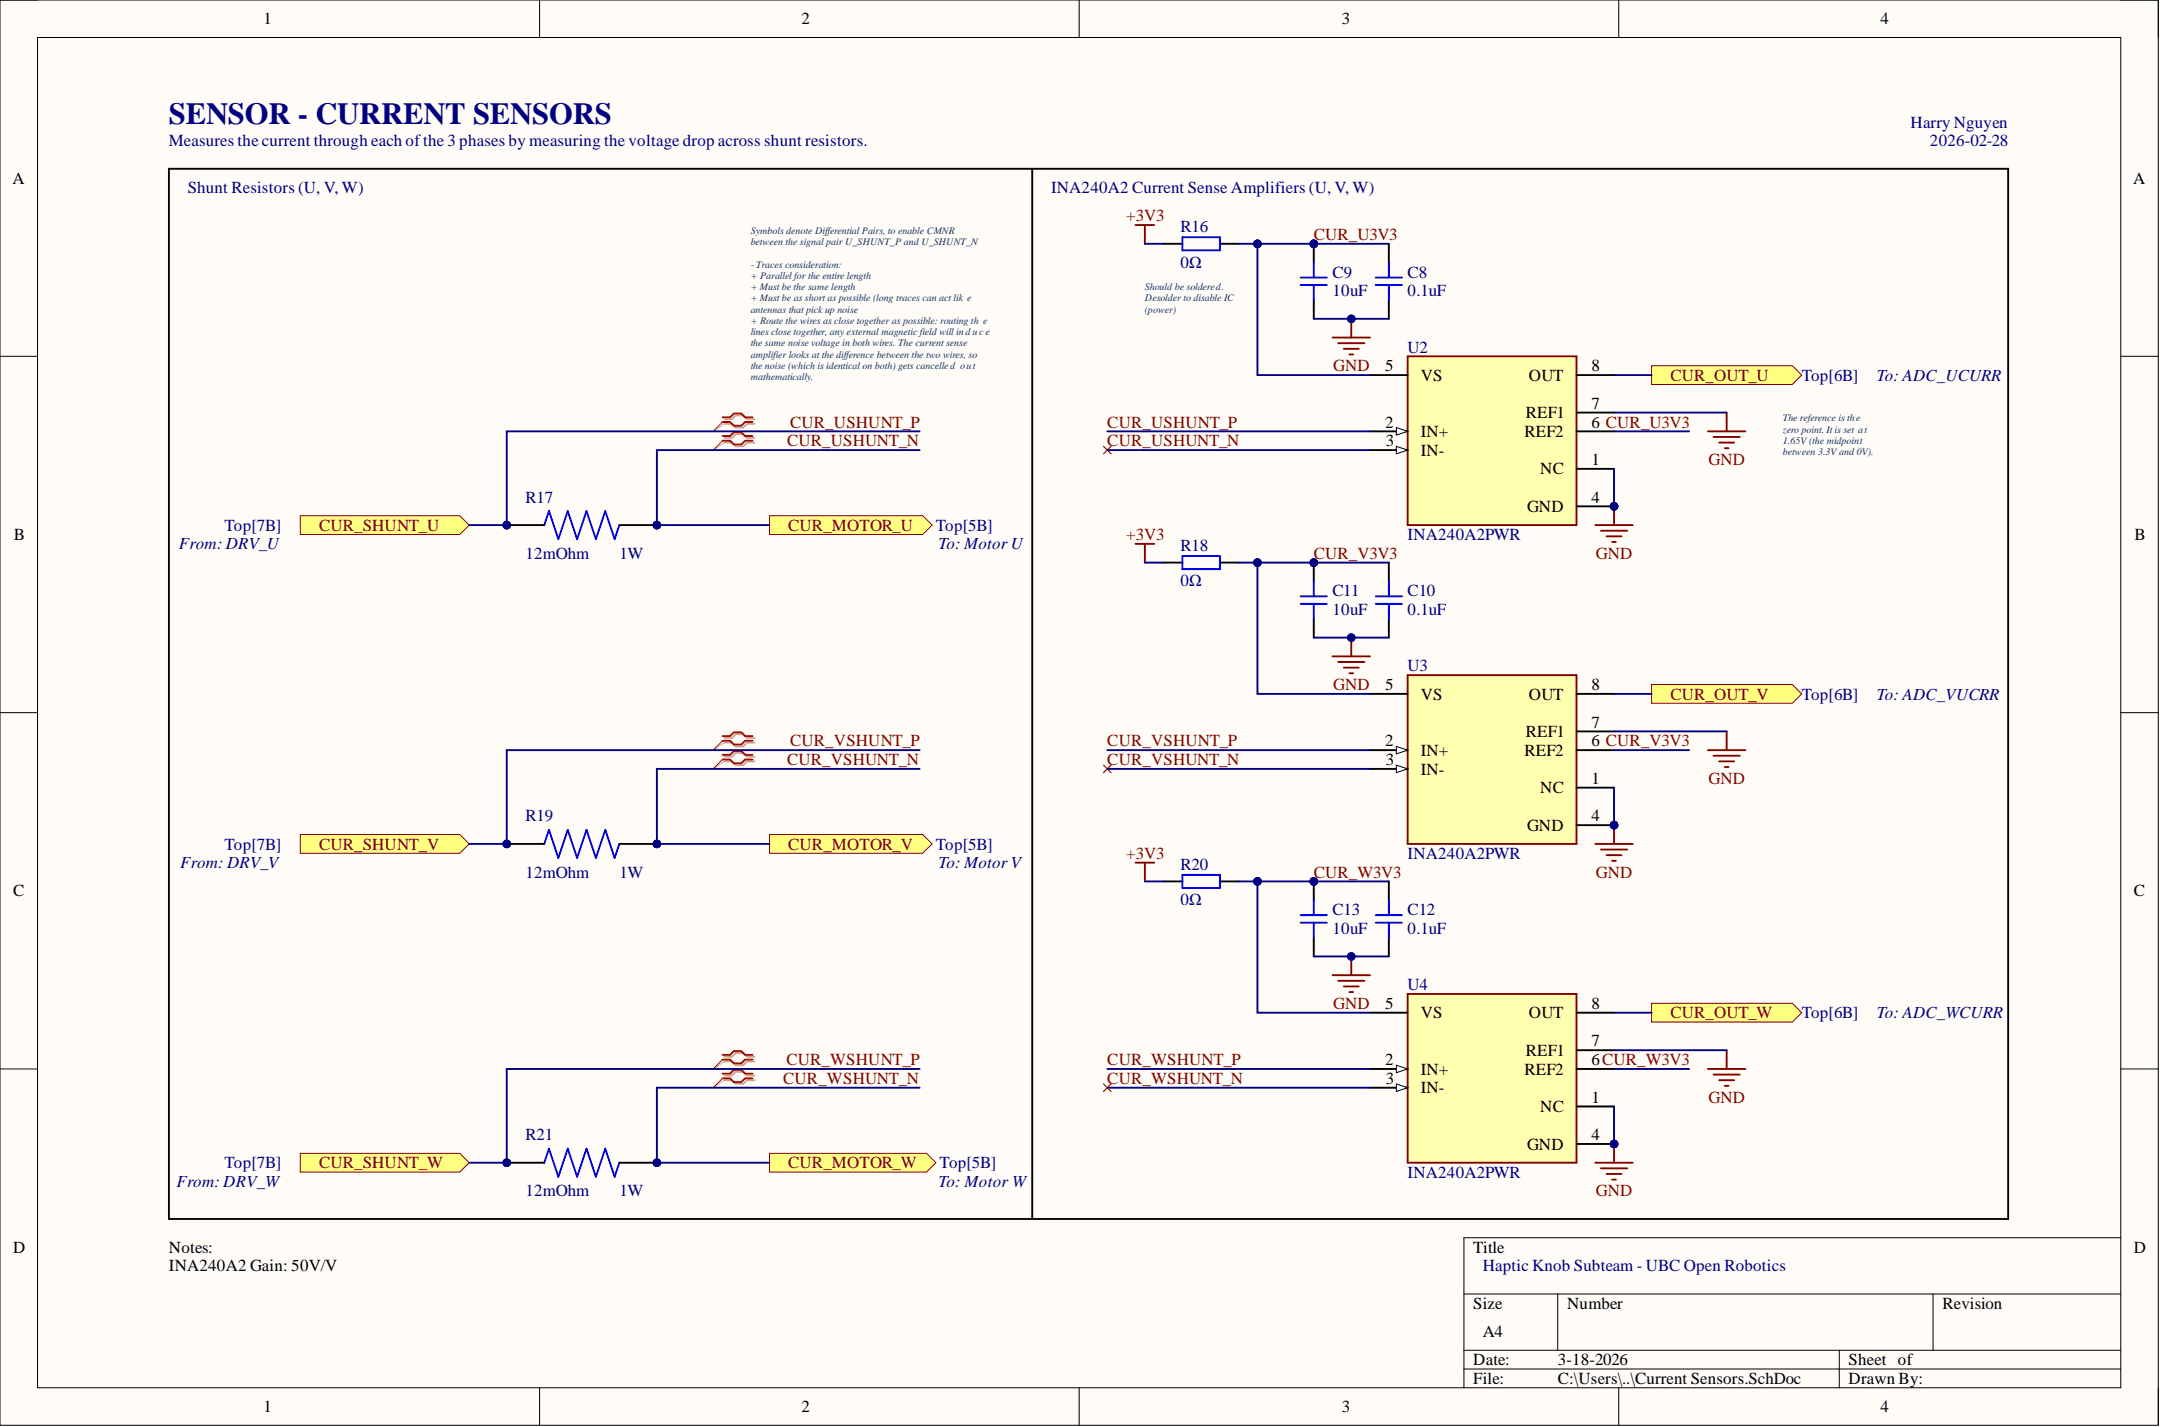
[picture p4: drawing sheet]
<svg xmlns="http://www.w3.org/2000/svg" width="292mm" height="193mm" viewBox="0 0 292 193" stroke-linecap="round" stroke-linejoin="round" font-family="sans-serif">
<defs><g id="words">
<text font-size="4.1" fill="#000080" x="22.8" y="16.8">SENSOR - CURRENT SENSORS</text>
<g font-size="2.3">
<text x="35.6" y="3.3">1</text>
<text x="108.4" y="3.3">2</text>
<text x="181.5" y="3.3">3</text>
<text x="254.3" y="3.3">4</text>
<text x="1.7" y="24.9">A</text>
<text x="288.5" y="24.9">A</text>
<text x="187.3" y="50.2">5</text>
<text x="192.1" y="51.5">VS</text>
<text x="206.8" y="51.5">OUT</text>
<text x="215.2" y="50.2">8</text>
<text x="187.3" y="57.8">2</text>
<text x="192.1" y="59.1">IN+</text>
<text x="206.2" y="59.1">REF2</text>
<text x="206.3" y="56.6">REF1</text>
<text x="215.2" y="55.3">7</text>
<text x="215.2" y="57.8">6 CUR_U3V3</text>
<text x="187.4" y="60.4">3</text>
<text x="192.1" y="61.6">IN-</text>
<text x="208.3" y="64.2">NC</text>
<text x="215.2" y="62.9">1</text>
<text x="206.5" y="69.2">GND</text>
<text x="215.2" y="68">4</text>
<text x="1.9" y="73">B</text>
<text x="288.7" y="73">B</text>
<text x="187.3" y="93.3">5</text>
<text x="192.1" y="94.6">VS</text>
<text x="206.8" y="94.6">OUT</text>
<text x="215.2" y="93.3">8</text>
<text x="187.3" y="100.9">2</text>
<text x="206.3" y="99.7">REF1</text>
<text x="215.2" y="98.4">7</text>
<text x="215.2" y="100.9">6 CUR_V3V3</text>
<text x="187.4" y="103.5">3</text>
<text x="192.1" y="102.2">IN+</text>
<text x="192.1" y="104.7">IN-</text>
<text x="206.2" y="102.2">REF2</text>
<text x="208.3" y="107.3">NC</text>
<text x="215.2" y="106">1</text>
<text x="206.5" y="112.3">GND</text>
<text x="215.2" y="111.1">4</text>
<text x="1.8" y="121.2">C</text>
<text x="288.6" y="121.2">C</text>
<text x="187.3" y="136.4">5</text>
<text x="192.1" y="137.7">VS</text>
<text x="206.8" y="137.7">OUT</text>
<text x="215.2" y="136.4">8</text>
<text x="206.3" y="142.8">REF1</text>
<text x="215.2" y="141.5">7</text>
<text x="187.3" y="144">2</text>
<text x="187.4" y="146.6">3</text>
<text x="192.1" y="145.3">IN+</text>
<text x="192.1" y="147.8">IN-</text>
<text x="206.2" y="145.3">REF2</text>
<text x="215.2" y="144">6CUR_W3V3</text>
<text x="215.2" y="149.1">1</text>
<text x="206.5" y="155.5">GND</text>
<text x="208.3" y="150.4">NC</text>
<text x="215.2" y="154.2">4</text>
<text x="1.8" y="169.4">D</text>
<text x="22.8" y="169.4">Notes:</text>
<text x="22.8" y="171.9">INA240A2 Gain: 50V/V</text>
<text x="199.2" y="169.4">Title</text>
<text x="288.6" y="169.4">D</text>
<text x="199.2" y="177">Size</text>
<text x="211.9" y="177">Number</text>
<text x="262.7" y="177">Revision</text>
<text x="199.2" y="184.6">Date:</text>
<text x="200.5" y="180.8">A4</text>
<text x="210.7" y="184.6">3-18-2026</text>
<text x="250" y="184.6">Sheet of</text>
<text x="35.6" y="191">1</text>
<text x="108.4" y="191">2</text>
<text x="181.5" y="191">3</text>
<text x="199.2" y="187.2">File:</text>
<text x="210.7" y="187.2">C:\Users\..\Current Sensors.SchDoc</text>
<text x="250" y="187.2">Drawn By:</text>
<text x="254.3" y="191">4</text>
</g>
<g font-size="2.3" fill="#000080">
<text x="258.4" y="17.2">Harry Nguyen</text>
<text x="22.8" y="19.8">Measures the current through each ofthe 3 phases by measuring the voltage drop across shunt resistors.</text>
<text x="261" y="19.8">2026-02-28</text>
<text x="25.4" y="26.1">Shunt Resistors (U, V, W)</text>
<text x="142.1" y="26.1">INA240A2 Current Sense Amplifiers (U, V, W)</text>
<text x="159.6" y="31.4">R16</text>
<text x="159.6" y="36.2">0Ω</text>
<text x="180.2" y="37.5">C9</text>
<text x="180.2" y="40.1">10uF</text>
<text x="190.4" y="37.5">C8</text>
<text x="190.4" y="40.1">0.1uF</text>
<text x="190.4" y="47.7">U2</text>
<text x="243.6" y="51.5">Top[6B]</text>
<text x="253.8" y="51.5">To: ADC_UCURR</text>
<text x="30.4" y="71.8">Top[7B]</text>
<text x="71.1" y="68">R17</text>
<text x="126.6" y="71.8">Top[5B]</text>
<text x="24.2" y="74.3">From: DRV_U</text>
<text x="71.1" y="75.6">12mOhm</text>
<text x="83.8" y="75.6">1W</text>
<text x="126.9" y="74.3">To: Motor U</text>
<text x="159.6" y="74.5">R18</text>
<text x="190.4" y="73">INA240A2PWR</text>
<text x="159.6" y="79.3">0Ω</text>
<text x="180.2" y="80.6">C11</text>
<text x="180.2" y="83.2">10uF</text>
<text x="190.4" y="80.6">C10</text>
<text x="190.4" y="83.2">0.1uF</text>
<text x="190.4" y="90.8">U3</text>
<text x="243.6" y="94.6">Top[6B]</text>
<text x="253.8" y="94.6">To: ADC_VUCRR</text>
<text x="71.1" y="111.1">R19</text>
<text x="24.4" y="117.4">From: DRV_V</text>
<text x="30.4" y="114.9">Top[7B]</text>
<text x="71.1" y="118.7">12mOhm</text>
<text x="83.8" y="118.7">1W</text>
<text x="126.6" y="114.9">Top[5B]</text>
<text x="126.9" y="117.4">To: Motor V</text>
<text x="159.6" y="117.6">R20</text>
<text x="190.4" y="116.1">INA240A2PWR</text>
<text x="159.6" y="122.4">0Ω</text>
<text x="180.2" y="123.8">C13</text>
<text x="190.4" y="123.8">C12</text>
<text x="180.2" y="126.3">10uF</text>
<text x="190.4" y="126.3">0.1uF</text>
<text x="190.4" y="133.9">U4</text>
<text x="243.6" y="137.7">Top[6B]</text>
<text x="253.8" y="137.7">To: ADC_WCURR</text>
<text x="71.1" y="154.2">R21</text>
<text x="23.9" y="160.5">From: DRV_W</text>
<text x="30.4" y="158">Top[7B]</text>
<text x="71.1" y="161.8">12mOhm</text>
<text x="83.8" y="161.8">1W</text>
<text x="126.9" y="160.5">To: Motor W</text>
<text x="127.1" y="158">Top[5B]</text>
<text x="190.4" y="159.3">INA240A2PWR</text>
<text x="200.5" y="171.9">Haptic Knob Subteam - UBC Open Robotics</text>
</g>
<g font-size="2.3" fill="#800000">
<text x="152.3" y="29.9">+3V3</text>
<text x="177.7" y="32.5">CUR_U3V3</text>
<text x="180.3" y="50.2">GND</text>
<text x="225.9" y="51.5">CUR_OUT_U</text>
<text x="106.9" y="57.8">CUR_USHUNT_P</text>
<text x="149.7" y="57.8">CUR_USHUNT_P</text>
<text x="106.4" y="60.4">CUR_USHUNT_N</text>
<text x="149.7" y="60.4">CUR_USHUNT_N</text>
<text x="231" y="62.9">GND</text>
<text x="43.1" y="71.8">CUR_SHUNT_U</text>
<text x="106.6" y="71.8">CUR_MOTOR_U</text>
<text x="152.3" y="73">+3V3</text>
<text x="177.7" y="75.6">CUR_V3V3</text>
<text x="215.8" y="75.6">GND</text>
<text x="180.3" y="93.3">GND</text>
<text x="225.9" y="94.6">CUR_OUT_V</text>
<text x="106.9" y="100.9">CUR_VSHUNT_P</text>
<text x="149.7" y="100.9">CUR_VSHUNT_P</text>
<text x="106.4" y="103.5">CUR_VSHUNT_N</text>
<text x="149.7" y="103.5">CUR_VSHUNT_N</text>
<text x="231" y="106">GND</text>
<text x="43.1" y="114.9">CUR_SHUNT_V</text>
<text x="106.6" y="114.9">CUR_MOTOR_V</text>
<text x="152.3" y="116.1">+3V3</text>
<text x="177.7" y="118.7">CUR_W3V3</text>
<text x="215.8" y="118.7">GND</text>
<text x="180.3" y="136.4">GND</text>
<text x="225.9" y="137.7">CUR_OUT_W</text>
<text x="105.9" y="146.6">CUR_WSHUNT_N</text>
<text x="106.3" y="144">CUR_WSHUNT_P</text>
<text x="149.7" y="144">CUR_WSHUNT_P</text>
<text x="149.7" y="146.6">CUR_WSHUNT_N</text>
<text x="231" y="149.1">GND</text>
<text x="43.1" y="158">CUR_SHUNT_W</text>
<text x="106.6" y="158">CUR_MOTOR_W</text>
<text x="215.8" y="161.8">GND</text>
</g>
<g font-size="1.4" fill="#073763">
<text x="101.5" y="31.6">Symbols denote Differential Pairs, to enable CMNR</text>
<text x="101.5" y="33.1">between the signal pair U_SHUNT_P and U_SHUNT_N</text>
<text x="101.5" y="36.2">- Traces consideration:</text>
<text x="101.5" y="37.7">+ Parallel for the entire length</text>
<text x="101.5" y="39.2">+ Must be the same length</text>
<text x="101.5" y="40.7">+ Must be as short as possible (long traces can act lik e</text>
<text x="154.8" y="39.2">Should be soldered.</text>
<text x="154.8" y="40.7">Desolder to disable IC</text>
<text x="101.5" y="42.3">antennas that pick up noise</text>
<text x="101.5" y="43.8">+ Route the wires as close together as possible: routing th e</text>
<text x="101.5" y="45.3">lines close together, any external magnetic field will in du c e</text>
<text x="101.5" y="46.8">the same noise voltage in both wires. The current sense</text>
<text x="154.8" y="42.3">(power)</text>
<text x="101.5" y="48.4">amplifier looks at the difference between the two wires, so</text>
<text x="101.5" y="49.9">the noise (which is identical on both) gets cancelled out</text>
<text x="101.5" y="51.4">mathematically.</text>
<text x="241.1" y="57">The reference is the</text>
<text x="241.1" y="58.5">zero point. It is set at</text>
<text x="241.1" y="60">1.65V(the midpoint</text>
<text x="241.1" y="61.5">between 3.3V and 0V).</text>
</g>
</g></defs>
<path d="M0 0h291.9v192.7h-291.9z" fill-rule="evenodd" fill="#fffcf8"/>
<path d="M0 0h291.9v192.7h-291.9z" fill="none" stroke="#000" stroke-width=".14"/>
<path d="M5.1 5.1h281.7v182.6h-281.7z" fill-rule="evenodd" fill="#fffcf8"/>
<g fill="none" stroke="#000" stroke-width=".14">
<path d="M0 0h5.1M5.1 5.1h281.7v182.6h-281.7zM73 0v5.1M145.9 0v5.1M218.9 0v5.1M286.8 0h5.1v5.1M0 48.2h5.1M286.8 48.2h5.1M0 96.4h5.1M286.8 96.4h5.1M0 144.6h5.1M286.8 144.6h5.1"/>
<path d="M198 175h88.8M210.7 175v7.6M261.4 175v7.6M286.8 167.4h-88.8v20.3M73 187.7v5M145.9 187.7v5M198 182.6h88.8M198 185.1h88.8M218.9 187.7v5M248.7 182.6v5.1M291.9 187.7v5"/>
</g>
<circle cx="218.3" cy="111.6" r=".51" fill="#000080"/>
<circle cx="218.3" cy="111.6" r=".51" fill="none" stroke="#000080" stroke-width=".14"/>
<path d="M190.4 91.3h22.8v22.8h-22.8z" fill-rule="evenodd" fill="#ffffb0"/>
<path d="M190.4 91.3h22.8v22.8h-22.8z" fill="none" stroke="#800000" stroke-width=".25"/>
<path d="M185.3 101.4h5.1" fill="none" stroke="#000" stroke-width=".25"/>
<path d="M188.8 100.9l1.6 .5-1.6 .5z" fill="#f8fcff"/>
<path d="M188.8 100.9l1.6 .5-1.6 .5z" fill="none" stroke="#000" stroke-width=".14"/>
<path d="M185.3 104h5.1" fill="none" stroke="#000" stroke-width=".25"/>
<path d="M188.8 103.5l1.6 .5-1.6 .5z" fill="#f8fcff"/>
<path d="M188.8 103.5l1.6 .5-1.6 .5z" fill="none" stroke="#000" stroke-width=".14"/>
<path d="M185.3 93.8h5.1M213.2 98.9h5.1M213.2 93.8h5.1M213.2 101.4h5.1M213.2 106.5h5.1M213.2 111.6h5.1" fill="none" stroke="#000" stroke-width=".25"/>
<circle cx="218.3" cy="111.6" r=".51" fill="#000080"/>
<circle cx="218.3" cy="111.6" r=".51" fill="none" stroke="#000080" stroke-width=".14"/>
<path d="M233.5 98.9v2.5M231 101.4h5M231.7 102.2h3.6M232.5 103h2M233.2 103.7h.6" fill="none" stroke="#800000" stroke-width=".25"/>
<path d="M223.3 92.6h19.1l1.2 1.2-1.2 1.3h-19.1z" fill-rule="evenodd" fill="#ffff80"/>
<path d="M223.3 92.6h19.1l1.2 1.2-1.2 1.3h-19.1z" fill="none" stroke="#800000" stroke-width=".14"/>
<path d="M40.6 69.7h21.6l1.3 1.3-1.3 1.3h-21.6z" fill-rule="evenodd" fill="#ffff80"/>
<path d="M40.6 69.7h21.6l1.3 1.3-1.3 1.3h-21.6z" fill="none" stroke="#800000" stroke-width=".14"/>
<path d="M40.6 112.9h21.6l1.3 1.2-1.3 1.3h-21.6z" fill-rule="evenodd" fill="#ffff80"/>
<path d="M40.6 112.9h21.6l1.3 1.2-1.3 1.3h-21.6z" fill="none" stroke="#800000" stroke-width=".14"/>
<path d="M40.6 156h21.6l1.3 1.2-1.3 1.3h-21.6z" fill-rule="evenodd" fill="#ffff80"/>
<path d="M40.6 156h21.6l1.3 1.2-1.3 1.3h-21.6z" fill="none" stroke="#800000" stroke-width=".14"/>
<path d="M104.1 69.7h20.7l1.2 1.3-1.2 1.3h-20.7z" fill-rule="evenodd" fill="#ffff80"/>
<path d="M104.1 69.7h20.7l1.2 1.3-1.2 1.3h-20.7z" fill="none" stroke="#800000" stroke-width=".14"/>
<path d="M104.1 112.9h20.7l1.2 1.2-1.2 1.3h-20.7z" fill-rule="evenodd" fill="#ffff80"/>
<path d="M104.1 112.9h20.7l1.2 1.2-1.2 1.3h-20.7z" fill="none" stroke="#800000" stroke-width=".14"/>
<path d="M104.1 156h21.2l1.3 1.2-1.3 1.3h-21.2z" fill-rule="evenodd" fill="#ffff80"/>
<path d="M104.1 156h21.2l1.3 1.2-1.3 1.3h-21.2z" fill="none" stroke="#800000" stroke-width=".14"/>
<path d="M215.7 114.1h5.1M216.5 114.9h3.5M217.3 115.6h2M218 116.4h.5M218.3 111.6v2.5" fill="none" stroke="#800000" stroke-width=".25"/>
<circle cx="218.3" cy="111.6" r=".51" fill="#000080"/>
<circle cx="218.3" cy="111.6" r=".51" fill="none" stroke="#000080" stroke-width=".14"/>
<circle cx="218.3" cy="154.7" r=".51" fill="#000080"/>
<circle cx="218.3" cy="154.7" r=".51" fill="none" stroke="#000080" stroke-width=".14"/>
<path d="M190.4 134.4h22.8v22.8h-22.8z" fill-rule="evenodd" fill="#ffffb0"/>
<path d="M190.4 134.4h22.8v22.8h-22.8z" fill="none" stroke="#800000" stroke-width=".25"/>
<path d="M185.3 144.6h5.1" fill="none" stroke="#000" stroke-width=".25"/>
<path d="M188.8 144l1.6 .6-1.6 .5z" fill="#f8fcff"/>
<path d="M188.8 144l1.6 .6-1.6 .5z" fill="none" stroke="#000" stroke-width=".14"/>
<path d="M185.3 147.1h5.1" fill="none" stroke="#000" stroke-width=".25"/>
<path d="M188.8 146.6l1.6 .5-1.6 .5z" fill="#f8fcff"/>
<path d="M188.8 146.6l1.6 .5-1.6 .5z" fill="none" stroke="#000" stroke-width=".14"/>
<path d="M185.3 136.9h5.1M213.2 136.9h5.1M213.2 142h5.1M213.2 144.6h5.1M213.2 149.6h5.1M213.2 154.7h5.1" fill="none" stroke="#000" stroke-width=".25"/>
<circle cx="218.3" cy="154.7" r=".51" fill="#000080"/>
<circle cx="218.3" cy="154.7" r=".51" fill="none" stroke="#000080" stroke-width=".14"/>
<path d="M231 144.6h5M231.7 145.3h3.6M232.5 146.1h2M233.2 146.8h.6M233.5 142v2.6" fill="none" stroke="#800000" stroke-width=".25"/>
<path d="M223.3 135.7h19.1l1.2 1.2-1.2 1.3h-19.1z" fill-rule="evenodd" fill="#ffff80"/>
<path d="M223.3 135.7h19.1l1.2 1.2-1.2 1.3h-19.1z" fill="none" stroke="#800000" stroke-width=".14"/>
<path d="M215.7 157.2h5.1M216.5 158h3.5M217.3 158.8h2M218 159.5h.5M218.3 154.7v2.5" fill="none" stroke="#800000" stroke-width=".25"/>
<circle cx="218.3" cy="154.7" r=".51" fill="#000080"/>
<circle cx="218.3" cy="154.7" r=".51" fill="none" stroke="#000080" stroke-width=".14"/>
<circle cx="218.3" cy="68.5" r=".51" fill="#000080"/>
<circle cx="218.3" cy="68.5" r=".51" fill="none" stroke="#000080" stroke-width=".14"/>
<path d="M190.4 48.2h22.8v22.8h-22.8z" fill-rule="evenodd" fill="#ffffb0"/>
<path d="M190.4 48.2h22.8v22.8h-22.8z" fill="none" stroke="#800000" stroke-width=".25"/>
<path d="M185.3 58.3h5.1" fill="none" stroke="#000" stroke-width=".25"/>
<path d="M188.8 57.8l1.6 .5-1.6 .5z" fill="#f8fcff"/>
<path d="M188.8 57.8l1.6 .5-1.6 .5z" fill="none" stroke="#000" stroke-width=".14"/>
<path d="M185.3 60.9h5.1" fill="none" stroke="#000" stroke-width=".25"/>
<path d="M188.8 60.4l1.6 .5-1.6 .5z" fill="#f8fcff"/>
<path d="M188.8 60.4l1.6 .5-1.6 .5z" fill="none" stroke="#000" stroke-width=".14"/>
<path d="M185.3 50.7h5.1M213.2 55.8h5.1M213.2 58.3h5.1M213.2 50.7h5.1M213.2 63.4h5.1M213.2 68.5h5.1" fill="none" stroke="#000" stroke-width=".25"/>
<circle cx="218.3" cy="68.5" r=".51" fill="#000080"/>
<circle cx="218.3" cy="68.5" r=".51" fill="none" stroke="#000080" stroke-width=".14"/>
<path d="M153.6 30.4h2.5M154.8 30.4v2.6M231 58.3h5M231.7 59.1h3.6M232.5 59.9h2M233.5 55.8v2.5M233.2 60.6h.6" fill="none" stroke="#800000" stroke-width=".25"/>
<path d="M223.3 49.5h19.1l1.2 1.2-1.2 1.3h-19.1z" fill-rule="evenodd" fill="#ffff80"/>
<path d="M223.3 49.5h19.1l1.2 1.2-1.2 1.3h-19.1z" fill="none" stroke="#800000" stroke-width=".14"/>
<path d="M180.2 45.6h5.1M181 46.4h3.5M181.7 47.2h2.1M182.5 47.9h.5M182.7 43.1v2.5" fill="none" stroke="#800000" stroke-width=".25"/>
<circle cx="182.7" cy="43.1" r=".51" fill="#000080"/>
<circle cx="182.7" cy="43.1" r=".51" fill="none" stroke="#000080" stroke-width=".14"/>
<path d="M215.7 71h5.1M216.5 71.8h3.5M217.3 72.5h2M218 73.3h.5M218.3 68.5v2.5" fill="none" stroke="#800000" stroke-width=".25"/>
<circle cx="218.3" cy="68.5" r=".51" fill="#000080"/>
<circle cx="218.3" cy="68.5" r=".51" fill="none" stroke="#000080" stroke-width=".14"/>
<path d="M187.8 33v2.5M187.8 40.6v2.5" fill="none" stroke="#000" stroke-width=".25"/>
<path d="M186 37.5h3.6M186 38.5h3.6M187.8 35.5v2M187.8 38.5v2.1" fill="none" stroke="#00f" stroke-width=".25"/>
<circle cx="177.7" cy="33" r=".51" fill="#000080"/>
<circle cx="177.7" cy="33" r=".51" fill="none" stroke="#000080" stroke-width=".14"/>
<path d="M177.7 33v2.5" fill="none" stroke="#000" stroke-width=".25"/>
<circle cx="177.7" cy="33" r=".51" fill="#000080"/>
<circle cx="177.7" cy="33" r=".51" fill="none" stroke="#000080" stroke-width=".14"/>
<path d="M22.8 22.8h248.8v142h-248.8zM139.6 22.8v142M177.7 40.6v2.5" fill="none" stroke="#000" stroke-width=".25"/>
<path d="M175.9 37.5h3.5M175.9 38.5h3.5M177.7 35.5v2M177.7 38.5v2.1" fill="none" stroke="#00f" stroke-width=".25"/>
<circle cx="68.5" cy="114.1" r=".51" fill="#000080"/>
<circle cx="68.5" cy="114.1" r=".51" fill="none" stroke="#000080" stroke-width=".14"/>
<circle cx="88.8" cy="114.1" r=".51" fill="#000080"/>
<circle cx="88.8" cy="114.1" r=".51" fill="none" stroke="#000080" stroke-width=".14"/>
<path d="M73.6 114.1l.6-1.9 1.3 3.8 1.3-3.8 1.2 3.8 1.3-3.8 1.3 3.8 1.3-3.8 1.2 3.8 .7-1.9" fill="none" stroke="#00f" stroke-width=".25"/>
<path d="M68.5 114.1h5.1" fill="none" stroke="#000" stroke-width=".25"/>
<circle cx="68.5" cy="114.1" r=".51" fill="#000080"/>
<circle cx="68.5" cy="114.1" r=".51" fill="none" stroke="#000080" stroke-width=".14"/>
<path d="M83.8 114.1h5" fill="none" stroke="#000" stroke-width=".25"/>
<circle cx="88.8" cy="114.1" r=".51" fill="#000080"/>
<circle cx="88.8" cy="114.1" r=".51" fill="none" stroke="#000080" stroke-width=".14"/>
<circle cx="68.5" cy="157.2" r=".51" fill="#000080"/>
<circle cx="68.5" cy="157.2" r=".51" fill="none" stroke="#000080" stroke-width=".14"/>
<circle cx="88.8" cy="157.2" r=".51" fill="#000080"/>
<circle cx="88.8" cy="157.2" r=".51" fill="none" stroke="#000080" stroke-width=".14"/>
<path d="M73.6 157.2l.6-1.9 1.3 3.8 1.3-3.8 1.2 3.8 1.3-3.8 1.3 3.8 1.3-3.8 1.2 3.8 .7-1.9" fill="none" stroke="#00f" stroke-width=".25"/>
<path d="M68.5 157.2h5.1" fill="none" stroke="#000" stroke-width=".25"/>
<circle cx="68.5" cy="157.2" r=".51" fill="#000080"/>
<circle cx="68.5" cy="157.2" r=".51" fill="none" stroke="#000080" stroke-width=".14"/>
<path d="M83.8 157.2h5" fill="none" stroke="#000" stroke-width=".25"/>
<circle cx="88.8" cy="157.2" r=".51" fill="#000080"/>
<circle cx="88.8" cy="157.2" r=".51" fill="none" stroke="#000080" stroke-width=".14"/>
<path d="M149.2 60.4l1.1 1M150.3 60.4l-1.1 1M149.2 103.5l1.1 1M150.3 103.5l-1.1 1M149.2 146.6l1.1 1M150.3 146.6l-1.1 1" fill="none" stroke="#f00" stroke-width=".17"/>
<circle cx="68.5" cy="71" r=".51" fill="#000080"/>
<circle cx="68.5" cy="71" r=".51" fill="none" stroke="#000080" stroke-width=".14"/>
<circle cx="88.8" cy="71" r=".51" fill="#000080"/>
<circle cx="88.8" cy="71" r=".51" fill="none" stroke="#000080" stroke-width=".14"/>
<path d="M73.6 71l.6-1.9 1.3 3.8 1.3-3.8 1.2 3.8 1.3-3.8 1.3 3.8 1.3-3.8 1.2 3.8 .7-1.9" fill="none" stroke="#00f" stroke-width=".25"/>
<path d="M68.5 71h5.1" fill="none" stroke="#000" stroke-width=".25"/>
<circle cx="68.5" cy="71" r=".51" fill="#000080"/>
<circle cx="68.5" cy="71" r=".51" fill="none" stroke="#000080" stroke-width=".14"/>
<path d="M83.8 71h5" fill="none" stroke="#000" stroke-width=".25"/>
<circle cx="88.8" cy="71" r=".51" fill="#000080"/>
<circle cx="88.8" cy="71" r=".51" fill="none" stroke="#000080" stroke-width=".14"/>
<path d="M157.4 33h2.5M165 33h2.5" fill="none" stroke="#000" stroke-width=".25"/>
<path d="M159.9 32.1h5.1v1.8h-5.1z" fill="none" stroke="#00f" stroke-width=".25"/>
<path d="M98 56.7h1l.5-.5h1l.5 .5h1M98 57.3h1l.5 .5h1l.5-.5h1M98 59.2h1l.5-.5h1l.5 .5h1M98 59.9h1l.5 .5h1l.5-.5h1M98 99.8h1l.5-.5h1l.5 .5h1M98 100.4h1l.5 .5h1l.5-.5h1M98 102.3h1l.5-.5h1l.5 .5h1M98 103h1l.5 .5h1l.5-.5h1M98 142.9h1l.5-.5h1l.5 .5h1M98 143.5h1l.5 .5h1l.5-.5h1M98 145.4h1l.5-.5h1l.5 .5h1M98 146.1h1l.5 .5h1l.5-.5h1" fill="none" stroke="#d0a19e" stroke-width=".25"/>
<path d="M98 57.3l-1.6 1M98 59.9l-1.6 1M98 100.4l-1.6 1M98 103l-1.6 1M98 143.5l-1.6 1.1M98 146.1l-1.6 1" fill="none" stroke="#d0a19e" stroke-width=".14"/>
<path d="M97.7 56.4h1l.5-.5h1.1l.5 .5h1M97.7 57.1h1l.5 .5h1.1l.5-.5h1M97.7 59h1l.5-.5h1.1l.5 .5h1M97.7 59.6h1l.5 .5h1.1l.5-.5h1M97.7 99.5h1l.5-.5h1.1l.5 .5h1M97.7 100.2h1l.5 .5h1.1l.5-.5h1M97.7 102.1h1l.5-.5h1.1l.5 .5h1M97.7 102.7h1l.5 .5h1.1l.5-.5h1M97.7 142.7h1l.5-.6h1.1l.5 .6h1M97.7 143.3h1l.5 .5h1.1l.5-.5h1M97.7 145.2h1l.5-.5h1.1l.5 .5h1M97.7 145.8h1l.5 .5h1.1l.5-.5h1" fill="none" stroke="#f00" stroke-width=".25"/>
<path d="M97.7 57.1l-1.3 1.2M97.7 59.6l-1.3 1.3M97.7 100.2l-1.3 1.2M97.7 102.7l-1.3 1.3M97.7 143.3l-1.3 1.3M97.7 145.8l-1.3 1.3" fill="none" stroke="#f00" stroke-width=".14"/>
<path d="M153.6 73.5h2.5M154.8 73.5v2.6M180.2 88.8h5.1M181 89.5h3.5M181.7 90.3h2.1M182.5 91h.5M182.7 86.2v2.6" fill="none" stroke="#800000" stroke-width=".25"/>
<circle cx="182.7" cy="86.2" r=".51" fill="#000080"/>
<circle cx="182.7" cy="86.2" r=".51" fill="none" stroke="#000080" stroke-width=".14"/>
<path d="M187.8 76.1v2.5M187.8 83.7v2.5" fill="none" stroke="#000" stroke-width=".25"/>
<path d="M187.8 78.6v2M186 80.6h3.6M186 81.7h3.6M187.8 81.7v2" fill="none" stroke="#00f" stroke-width=".25"/>
<circle cx="177.7" cy="76.1" r=".51" fill="#000080"/>
<circle cx="177.7" cy="76.1" r=".51" fill="none" stroke="#000080" stroke-width=".14"/>
<path d="M177.7 76.1v2.5" fill="none" stroke="#000" stroke-width=".25"/>
<circle cx="177.7" cy="76.1" r=".51" fill="#000080"/>
<circle cx="177.7" cy="76.1" r=".51" fill="none" stroke="#000080" stroke-width=".14"/>
<path d="M157.4 76.1h2.5M165 76.1h2.5M177.7 83.7v2.5" fill="none" stroke="#000" stroke-width=".25"/>
<path d="M159.9 75.2h5.1v1.8h-5.1zM177.7 78.6v2M175.9 80.6h3.5M175.9 81.7h3.5M177.7 81.7v2" fill="none" stroke="#00f" stroke-width=".25"/>
<circle cx="177.7" cy="76.1" r=".51" fill="#000080"/>
<circle cx="177.7" cy="76.1" r=".51" fill="none" stroke="#000080" stroke-width=".14"/>
<path d="M153.6 116.7h2.5M154.8 116.7v2.5M180.2 131.9h5.1M181 132.6h3.5M181.7 133.4h2.1M182.5 134.2h.5M182.7 129.3v2.6" fill="none" stroke="#800000" stroke-width=".25"/>
<circle cx="182.7" cy="129.3" r=".51" fill="#000080"/>
<circle cx="182.7" cy="129.3" r=".51" fill="none" stroke="#000080" stroke-width=".14"/>
<path d="M187.8 119.2v2.5M187.8 126.8v2.5" fill="none" stroke="#000" stroke-width=".25"/>
<path d="M186 123.8h3.6M186 124.8h3.6M187.8 121.7v2.1M187.8 124.8v2" fill="none" stroke="#00f" stroke-width=".25"/>
<circle cx="177.7" cy="119.2" r=".51" fill="#000080"/>
<circle cx="177.7" cy="119.2" r=".51" fill="none" stroke="#000080" stroke-width=".14"/>
<path d="M177.7 119.2v2.5" fill="none" stroke="#000" stroke-width=".25"/>
<circle cx="177.7" cy="119.2" r=".51" fill="#000080"/>
<circle cx="177.7" cy="119.2" r=".51" fill="none" stroke="#000080" stroke-width=".14"/>
<path d="M157.4 119.2h2.5M165 119.2h2.5M177.7 126.8v2.5" fill="none" stroke="#000" stroke-width=".25"/>
<path d="M159.9 118.3h5.1v1.8h-5.1zM175.9 123.8h3.5M175.9 124.8h3.5M177.7 121.7v2.1M177.7 124.8v2" fill="none" stroke="#00f" stroke-width=".25"/>
<circle cx="177.7" cy="119.2" r=".51" fill="#000080"/>
<circle cx="177.7" cy="119.2" r=".51" fill="none" stroke="#000080" stroke-width=".14"/>
<path d="M124.4 104h-35.6v10.1h15.3" fill="none" stroke="#000080" stroke-width=".25"/>
<circle cx="88.8" cy="114.1" r=".51" fill="#000080"/>
<circle cx="88.8" cy="114.1" r=".51" fill="none" stroke="#000080" stroke-width=".14"/>
<path d="M124.4 147.1h-35.6v10.1h15.3" fill="none" stroke="#000080" stroke-width=".25"/>
<circle cx="88.8" cy="157.2" r=".51" fill="#000080"/>
<circle cx="88.8" cy="157.2" r=".51" fill="none" stroke="#000080" stroke-width=".14"/>
<path d="M124.4 144.6h-55.9v12.6h-5" fill="none" stroke="#000080" stroke-width=".25"/>
<circle cx="68.5" cy="157.2" r=".51" fill="#000080"/>
<circle cx="68.5" cy="157.2" r=".51" fill="none" stroke="#000080" stroke-width=".14"/>
<path d="M124.4 58.3h-55.9v12.7h-5" fill="none" stroke="#000080" stroke-width=".25"/>
<circle cx="68.5" cy="71" r=".51" fill="#000080"/>
<circle cx="68.5" cy="71" r=".51" fill="none" stroke="#000080" stroke-width=".14"/>
<path d="M124.4 101.4h-55.9v12.7h-5" fill="none" stroke="#000080" stroke-width=".25"/>
<circle cx="68.5" cy="114.1" r=".51" fill="#000080"/>
<circle cx="68.5" cy="114.1" r=".51" fill="none" stroke="#000080" stroke-width=".14"/>
<path d="M149.7 58.3h35.6M218.3 55.8h15.2M124.4 60.9h-35.6v10.1h15.3M149.7 60.9h35.6M218.3 98.9h15.2M218.3 93.8h5M149.7 101.4h35.6M149.7 104h35.6M218.3 136.9h5M149.7 144.6h35.6M149.7 147.1h35.6M218.3 142h15.2" fill="none" stroke="#000080" stroke-width=".25"/>
<circle cx="88.8" cy="71" r=".51" fill="#000080"/>
<circle cx="88.8" cy="71" r=".51" fill="none" stroke="#000080" stroke-width=".14"/>
<path d="M218.3 50.7h5M218.3 106.5v5.1" fill="none" stroke="#000080" stroke-width=".25"/>
<circle cx="218.3" cy="111.6" r=".51" fill="#000080"/>
<circle cx="218.3" cy="111.6" r=".51" fill="none" stroke="#000080" stroke-width=".14"/>
<path d="M218.3 63.4v5.1" fill="none" stroke="#000080" stroke-width=".25"/>
<circle cx="218.3" cy="68.5" r=".51" fill="#000080"/>
<circle cx="218.3" cy="68.5" r=".51" fill="none" stroke="#000080" stroke-width=".14"/>
<path d="M218.3 149.6v5.1" fill="none" stroke="#000080" stroke-width=".25"/>
<circle cx="218.3" cy="154.7" r=".51" fill="#000080"/>
<circle cx="218.3" cy="154.7" r=".51" fill="none" stroke="#000080" stroke-width=".14"/>
<path d="M154.8 33h2.6M170 33v17.7h15.3" fill="none" stroke="#000080" stroke-width=".25"/>
<circle cx="170" cy="33" r=".51" fill="#000080"/>
<circle cx="170" cy="33" r=".51" fill="none" stroke="#000080" stroke-width=".14"/>
<path d="M170 33h17.8" fill="none" stroke="#000080" stroke-width=".25"/>
<circle cx="170" cy="33" r=".51" fill="#000080"/>
<circle cx="170" cy="33" r=".51" fill="none" stroke="#000080" stroke-width=".14"/>
<circle cx="177.7" cy="33" r=".51" fill="#000080"/>
<circle cx="177.7" cy="33" r=".51" fill="none" stroke="#000080" stroke-width=".14"/>
<path d="M177.7 43.1h10.1" fill="none" stroke="#000080" stroke-width=".25"/>
<circle cx="182.7" cy="43.1" r=".51" fill="#000080"/>
<circle cx="182.7" cy="43.1" r=".51" fill="none" stroke="#000080" stroke-width=".14"/>
<path d="M167.5 33h2.5" fill="none" stroke="#000080" stroke-width=".25"/>
<circle cx="170" cy="33" r=".51" fill="#000080"/>
<circle cx="170" cy="33" r=".51" fill="none" stroke="#000080" stroke-width=".14"/>
<path d="M154.8 76.1h2.6M170 76.1v17.7h15.3" fill="none" stroke="#000080" stroke-width=".25"/>
<circle cx="170" cy="76.1" r=".51" fill="#000080"/>
<circle cx="170" cy="76.1" r=".51" fill="none" stroke="#000080" stroke-width=".14"/>
<path d="M170 76.1h17.8" fill="none" stroke="#000080" stroke-width=".25"/>
<circle cx="170" cy="76.1" r=".51" fill="#000080"/>
<circle cx="170" cy="76.1" r=".51" fill="none" stroke="#000080" stroke-width=".14"/>
<circle cx="177.7" cy="76.1" r=".51" fill="#000080"/>
<circle cx="177.7" cy="76.1" r=".51" fill="none" stroke="#000080" stroke-width=".14"/>
<path d="M177.7 86.2h10.1" fill="none" stroke="#000080" stroke-width=".25"/>
<circle cx="182.7" cy="86.2" r=".51" fill="#000080"/>
<circle cx="182.7" cy="86.2" r=".51" fill="none" stroke="#000080" stroke-width=".14"/>
<path d="M167.5 76.1h2.5" fill="none" stroke="#000080" stroke-width=".25"/>
<circle cx="170" cy="76.1" r=".51" fill="#000080"/>
<circle cx="170" cy="76.1" r=".51" fill="none" stroke="#000080" stroke-width=".14"/>
<path d="M154.8 119.2h2.6M170 119.2v17.7h15.3" fill="none" stroke="#000080" stroke-width=".25"/>
<circle cx="170" cy="119.2" r=".51" fill="#000080"/>
<circle cx="170" cy="119.2" r=".51" fill="none" stroke="#000080" stroke-width=".14"/>
<path d="M170 119.2h17.8" fill="none" stroke="#000080" stroke-width=".25"/>
<circle cx="170" cy="119.2" r=".51" fill="#000080"/>
<circle cx="170" cy="119.2" r=".51" fill="none" stroke="#000080" stroke-width=".14"/>
<circle cx="177.7" cy="119.2" r=".51" fill="#000080"/>
<circle cx="177.7" cy="119.2" r=".51" fill="none" stroke="#000080" stroke-width=".14"/>
<path d="M177.7 129.3h10.1" fill="none" stroke="#000080" stroke-width=".25"/>
<circle cx="182.7" cy="129.3" r=".51" fill="#000080"/>
<circle cx="182.7" cy="129.3" r=".51" fill="none" stroke="#000080" stroke-width=".14"/>
<path d="M167.5 119.2h2.5" fill="none" stroke="#000080" stroke-width=".25"/>
<circle cx="170" cy="119.2" r=".51" fill="#000080"/>
<circle cx="170" cy="119.2" r=".51" fill="none" stroke="#000080" stroke-width=".14"/>
<path d="M218.3 58.3h10.1M218.3 101.4h10.1M218.3 144.6h10.1" fill="none" stroke="#000080" stroke-width=".25"/>
<circle cx="177.7" cy="33" r=".51" fill="#000080"/>
<circle cx="177.7" cy="33" r=".51" fill="none" stroke="#000080" stroke-width=".14"/>
<use href="#words"/>
</svg>
